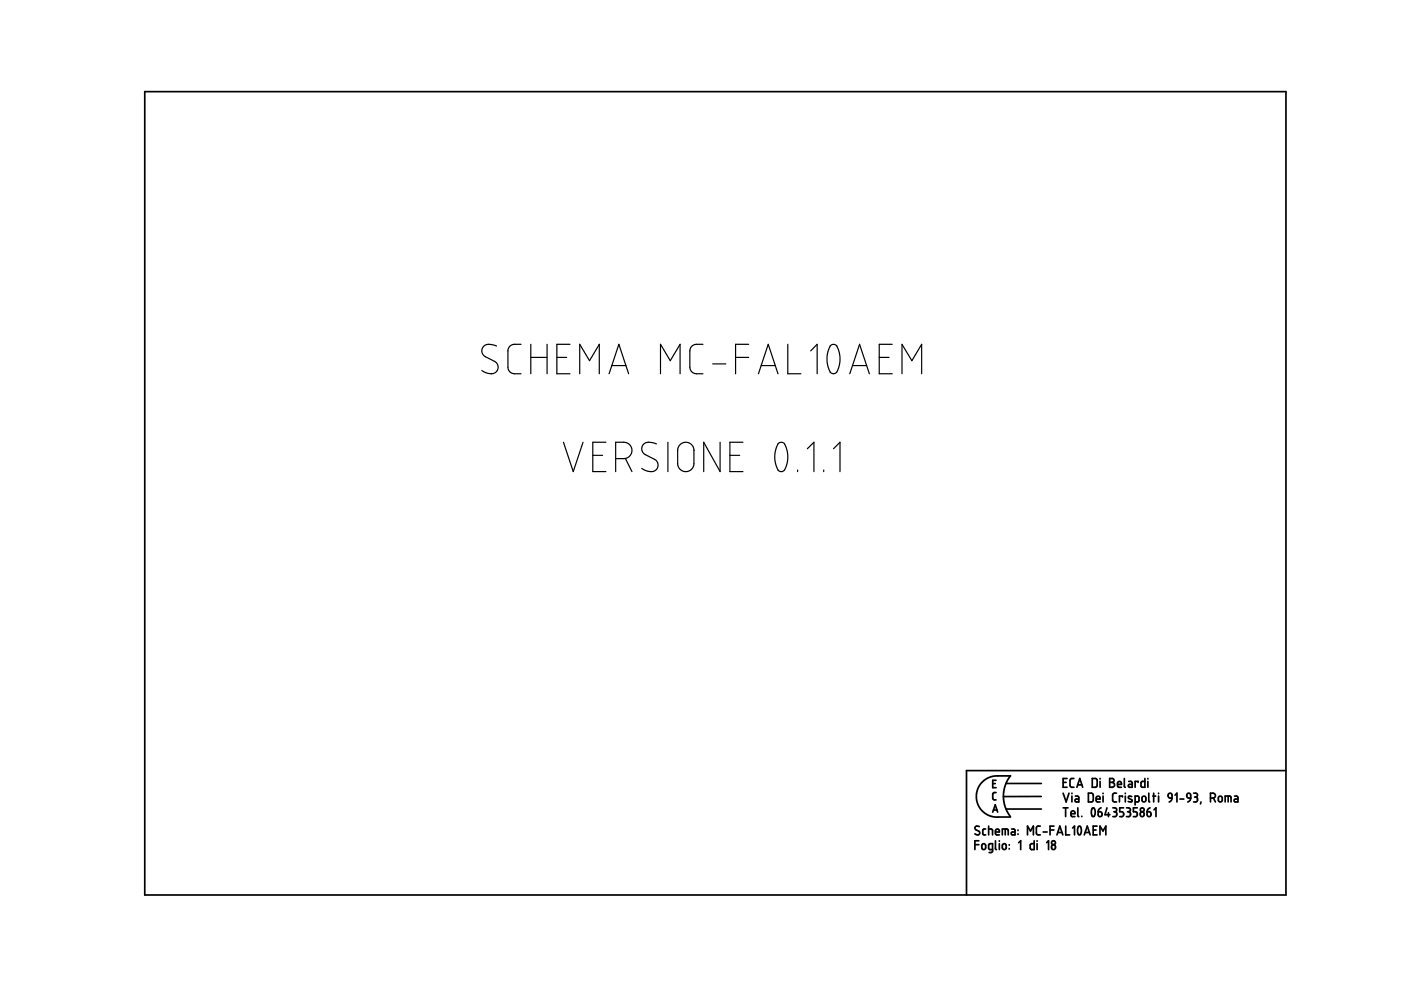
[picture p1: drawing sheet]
<svg xmlns="http://www.w3.org/2000/svg" width="297mm" height="210mm" viewBox="0 0 297 210" stroke-linecap="round" stroke-linejoin="round" font-family="sans-serif">
<g fill="none" stroke="#000" stroke-width=".36">
<path d="M30.7 19.4h241.9v170.4h-241.9zM206.7 179.1h.8M207.5 178.3h-.8v1.8M207.6 175.3l-.7-.1-.2 .4 .2 .3 .7 .4 .1 .5-.5 .2-.5-.2M208.2 179l.4-.1 .4 .2v.7l-.3 .3-.5-.2zM209 175.8h-.4l-.2 .2v.9l.6 .1M209.6 175.8l.8 .1v1.1M209.6 175.2v1.8M210.5 166.1h.5M210.5 172.2l.5-1.6 .5 1.6M210.6 171.7h.8M211.1 176.4h.8l-.2-.5-.3-.1-.2 .1-.1 .8 .2 .3h.6"/>
<path d="M211.1 178.3v1.7l.2 .1M211.2 168h-.4l-.3 .3v1.1l.7 .2M211.2 165.4h-.7v1.6h.7M211.9 178.3v.1M211.9 178.9v1.2M212.5 177v-1.2l1.2 .1 .1 1.1M212.6 179l.4-.1 .3 .2v.7l-.2 .3-.5-.2zM213.1 175.8v1.2M213.3 166.1h7.5M213.3 171.5h7.5M214 179.1v.1M214 179.9v.1"/>
<path d="M214.2 164.5h-3.5l-.9 .3-.9 .5-.7 .6-.7 .9-.4 1-.1 1.1 .1 1.1 .4 .9 .7 1 .8 .6 .8 .5 .9 .2h3.5M214.2 164.5l-1 1.7-.5 2.2 .1 1.3 .3 1.3 1.1 2.1M214.5 175.8h.5l.2 .2v1h-.5a.31 .31 0 0 1-.3-.3 .31 .31 0 0 1 .3-.3h.5M215.8 176v.1M215.8 176.8v.1M216 178.7l.4-.4v1.8M217.8 177v-1.8l.7 1 .6-1v1.8M219.3 178.3v1.8h-.7l-.2-.3 .1-.8 .8-.1M219.9 178.3v.1M219.9 178.9v1.2M220.6 175.2h-.6l-.3 .3 .1 1.3 .8 .2M220.8 168.9h-8.1"/>
<path d="M221.2 176.4h.8M221.9 178.7l.4-.4v1.8M222.6 176h.9M223 179.2l.3-.1 .3 .1 .2 .6-.2 .2-.3 .1-.3-.1zM223.5 175.2h-.9v1.8M224.1 177l.6-1.8 .6 1.8M224.3 176.5h.8M225.4 165.9h.6M225.4 168.2l.6 1.8 .7-1.8M225.4 171.3h1M225.9 171.3v1.8M226 175.2v1.8h.8"/>
<path d="M226.2 165.1h-.8v1.8h.8M227.1 172.5h.8l-.1-.5-.4-.1-.3 .2v.8l.2 .2h.6M227.3 168.2v.1M227.3 168.8v1.2M227.4 175.6l.4-.4v1.8M227.7 165.1h-.6l-.2 .3v1.4l.3 .1h.5M228 168.8h.5l.2 .2v1h-.5a.31 .31 0 0 1-.3-.3 .31 .31 0 0 1 .3-.3h.5M228.3 166.9l.6-1.8 .7 1.8M228.5 166.4h.9M228.5 171.3v1.7l.2 .1M228.6 175.3a.53 .53 0 0 1 .6 .1 .53 .53 0 0 1 .1 .6l-.1 .7a.35 .35 0 0 1-.5 .3 .35 .35 0 0 1-.2-.5v-.6zM229.4 173.1h.1"/>
<path d="M229.9 177l.6-1.8 .6 1.8M230.1 176.5h.9M230.8 168.2h.7l.3 .3v1.2l-.3 .3h-.7zM231.6 165.1h.7l.3 .2v1.3l-.2 .3h-.8zM231.6 171.4a.53 .53 0 0 1 .5 .2 .53 .53 0 0 1 .1 .5l-.1 .7a.34 .34 0 0 1-.4 .3 .34 .34 0 0 1-.3-.4v-.6zM231.8 176h.6M232.4 169.4h.8v-.3l-.2-.3-.5 .1-.1 .9 .2 .2h.6M232.6 175.2h-.8v1.8h.8M232.8 172.1h.6l.2 .2 .1 .5-.2 .3h-.3l-.3-.1zM233.2 177v-1.8l.6 1 .7-1v1.8M233.2 165.1v.1M233.2 165.7v1.2"/>
<path d="M233.4 171.3l-.4 .3-.2 .5M233.9 168.2v.1M233.9 168.8v1.2M234.7 171.3l-.4 1.4h1M235 172.3v.8M235.3 165.1h.6l.3 .3-.1 .4-.3 .1 .4 .1 .1 .3-.1 .4-.3 .2h-.6zM235.3 165.9h.5M235.9 171.3h.7l.1 .2 .1 .3-.4 .3M236.2 172.1h.2M236.4 172.1l.3 .2 .1 .5-.3 .3h-.6M236.7 168.2h-.5l-.3 .3v1.3l.3 .2h.5M236.9 166.3h.9l-.2-.5-.3-.1-.3 .1-.1 .9 .2 .2h.7"/>
<path d="M238 169v-.2h-.7v1.2M238.2 171.3h-.8v.8h.6l.2 .4-.1 .6h-.7M238.4 165.1v1.7l.2 .1M238.6 168.2v.1M238.6 168.8v1.2M238.8 171.3h.5l.3 .2v.4l-.3 .2M239.1 172.1h.2M239.3 172.1l.4 .3-.1 .5-.2 .2h-.6M239.3 165.7h.5l.3 .2v1h-.6a.31 .31 0 0 1-.3-.3 .31 .31 0 0 1 .3-.3h.6M239.9 168.9l-.2-.1a.29 .29 0 0 0-.4 .1 .29 .29 0 0 0 .1 .4l.5 .2a.33 .33 0 0 1 0 .5 .33 .33 0 0 1-.5 0l-.2-.1M240.7 170l.7-.1 .1-.9-.2-.2h-.6v1.9M241.1 171.3h-.8v.8h.6l.2 .3-.1 .7h-.7"/>
<path d="M241.3 165.9v-.2h-.6v1.2M241.9 172.3l.2-.2 .4 .2 .1 .5-.1 .2-.4 .1-.2-.1zM242.2 169l.2-.2 .4 .1 .2 .8-.2 .2-.4 .1-.3-.2zM242.7 165.1v1.8h-.6l-.2-.2 .1-.9 .2-.1h.5M243.2 172.1l.7 .2v.7l-.4 .1-.2-.1zM243.4 165.1v.1M243.4 165.7v1.2M243.6 168.2v1.6l.2 .2M243.8 171.3l-.4 .3-.2 .5M244.4 168.8h.6M244.6 168.2v1.8M244.7 171.7l.4-.4v1.8"/>
<path d="M245.6 168.2v.1M245.6 168.8v1.2M247.7 168.4l.3-.2 .4 .1 .1 .9-.7-.1zM248.5 169.2l-.2 .5-.4 .3M249.1 168.6l.4-.4v1.8M250.2 169.4h.8M251.7 168.3l.3-.1 .3 .1 .2 .9h-.6l-.2-.2zM252.5 169.2l-.2 .5-.5 .3M253.1 168.2l.7 .1 .1 .4-.4 .3M253.3 169h.2M253.5 169l.4 .2v.5l-.2 .3h-.6M254.6 170l-.1 .5"/>
<path d="M256.6 169.2l.9-.1 .2-.3-.1-.4-.4-.2h-.6v1.8M257.3 169.2l.4 .8M258.4 169l.2-.2 .4 .1 .1 .8-.1 .2-.4 .1-.3-.2zM259.8 170v-1.2l1.1 .1 .1 1.1M260.4 168.8v1.2M261.7 168.8h.6l.2 .3v.9h-.6a.31 .31 0 0 1-.3-.3 .31 .31 0 0 1 .3-.3h.6M272.6 163.4h-67.7v26.4M210.4 180.1l-.7-.1-.1-.9 .2-.2h.6v1.6l-.2 .2-.5 .1"/>
<circle cx="223.4" cy="178.7" r=".41"/>
<circle cx="242.2" cy="171.7" r=".42"/>
</g>
<g fill="none" stroke="#000" stroke-width=".25">
<path d="M105.3 73.4l-1.3-.4-1 .1-.6 .5-.2 .9 .4 .9 2.7 1.6 .3 .8-.1 .7-.5 .5-.7 .2-1.1-.1-1-.6M110.5 73l-2 .1-.5 .4-.3 .7v3.8l.2 .5 .7 .7h1.9M112.5 73v6.2M112.5 75.8h3.5M116 73v6.2M118.1 75.8h2M120.8 73h-2.7v6.2h2.7M122.9 79.2v-6.2l2.1 3.5 2.1-3.5v6.2M129.1 79.2l2.1-6.2 2.1 6.2M129.7 77.5h3M140 79.2v-6.2l2.1 3.5 2.1-3.5v6.2M149 73l-1.9 .1-.6 .6-.2 .6v3.6l.2 .6 .8 .7h1.7"/>
<path d="M151.1 77.2h2.8M156 75.8h2.7M158.7 73h-2.7v6.2M160.8 79.2l2.1-6.2 2.1 6.2M161.4 77.5h3M167 73v6.2h2.8M171.9 74.4l1.3-1.4v6.2M176.1 73.3l.6-.3 .6 .3 .5 .9 .3 1.3v1.3l-.3 1.3-.5 .9-.6 .2-.5-.1-.2-.3-.6-2 .1-2zM180.2 79.2l2-6.2 2.1 6.2M180.8 77.5h2.9M186.4 75.8h2.1M189.2 73h-2.8v6.2h2.8"/>
<path d="M191.2 79.2v-6.2l2.1 3.5 2.1-3.5v6.2M119.5 93.8l2 6.2 2.1-6.2M125.7 96.5h2.1M128.5 93.8h-2.8v6.2h2.8M130.5 97.2h2.1l.9-.5 .4-.6 .1-.4-.1-.8-.4-.6-.9-.5h-2.1v6.2M132.6 97.2l1.4 2.8M139.2 94.1l-1.3-.3-1 .1-.6 .4-.2 1 .1 .6 .4 .3 2.6 1.5 .3 .9-.1 .7-.5 .5-.6 .2-1.1-.1-1.1-.6M141.6 93.8v6.2M144 94.4l.9-.6h.8l.9 .4 .4 .7 .1 3.7-.4 .8-.7 .5-.8 .1-.6-.2-.5-.3-.3-.6-.1-3.6zM152.7 93.8v6.2l-3.5-6.2v6.2M154.7 96.5h2.1M157.5 93.8h-2.8v6.2h2.8"/>
<path d="M165 94l.7-.2 .6 .2 .7 2.1v1.2l-.2 1.3-.5 1.1-.5 .3h-.4l-.4-.3-.7-2.1 .1-1.9zM169.1 99.7v.3M171.2 95.1l1.4-1.3v6.2M174.6 99.7v.3M176.7 95.1l1.4-1.3v6.2"/>
</g>
</svg>
